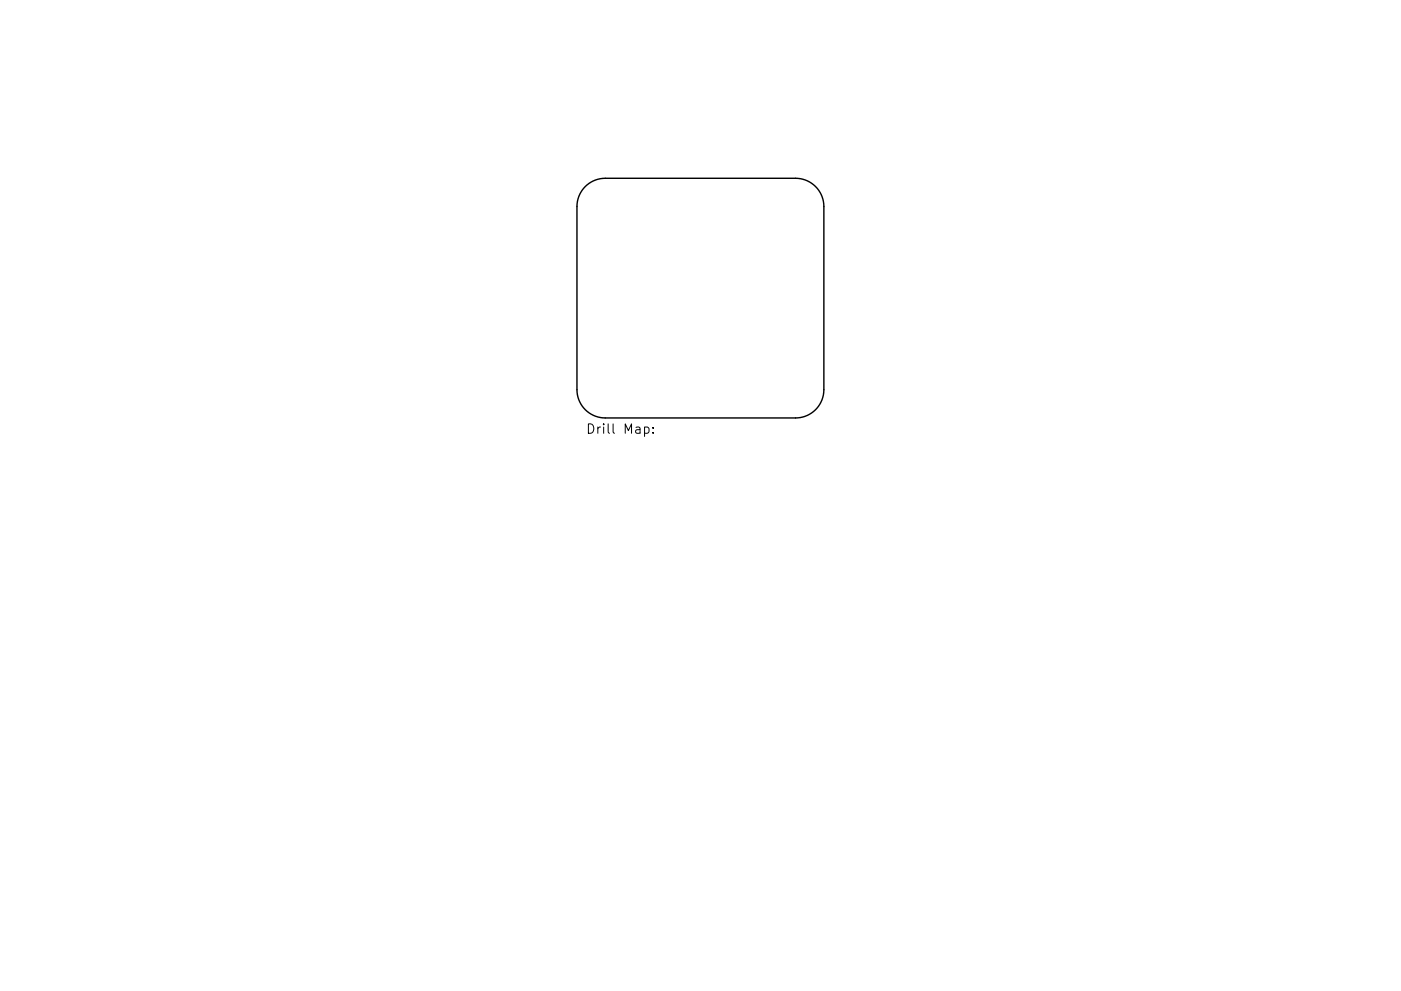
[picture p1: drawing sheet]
<svg xmlns="http://www.w3.org/2000/svg" width="297mm" height="210mm" viewBox="0 0 297 210" stroke-linecap="round" stroke-linejoin="round" font-family="sans-serif">
<defs><g id="words">
<text font-size="2.8" x="124.2" y="92">Drill Map:</text>
</g></defs>
<path d="M124.1 39.6a6 6 0 0 1 4.2-1.8h40.4a6 6 0 0 1 6 6v38.9a6 6 0 0 1-6 6h-40.4a6 6 0 0 1-6-6v-38.9a6 6 0 0 1 1.8-4.2z" fill="none" stroke="#000" stroke-width=".3"/>
<path d="M136.7 90.7l.5-.1 .4 .4v.5l-.2 .3h-.7M138.5 91.7v.2M138.5 90.7v.2" fill="none" stroke="#000" stroke-width=".21"/>
<use href="#words"/>
</svg>
